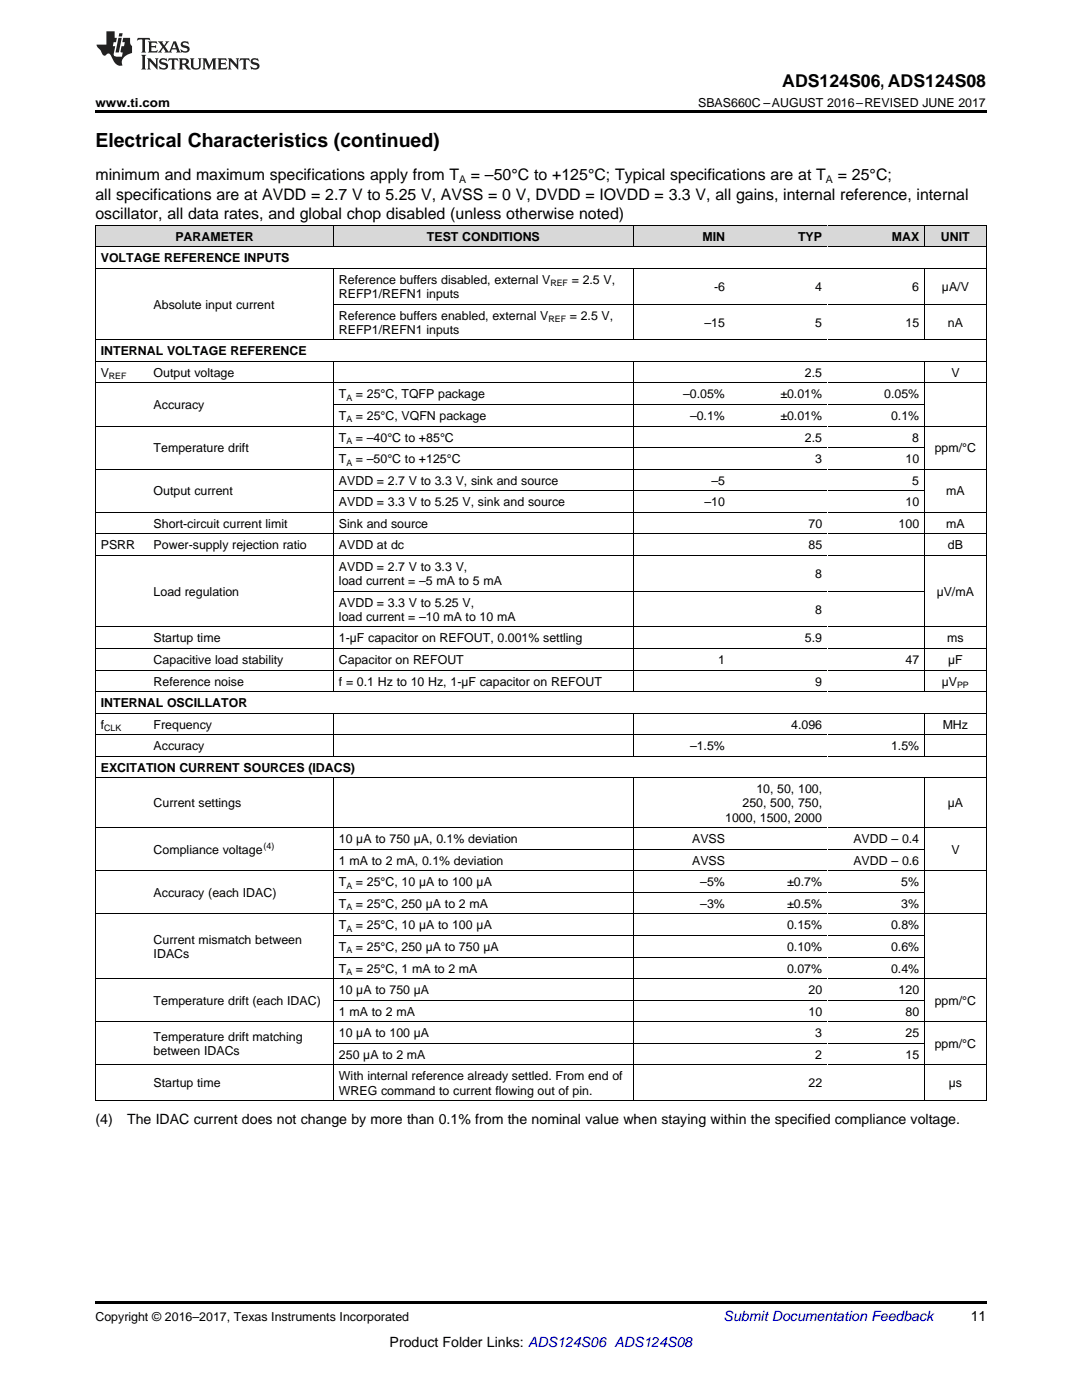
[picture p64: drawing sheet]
<svg xmlns="http://www.w3.org/2000/svg" width="216mm" height="279mm" viewBox="0 0 216 279" stroke-linecap="round" stroke-linejoin="round" font-family="sans-serif">
<defs><g id="words">
<text font-size="3.9" x="19" y="29.3">Electrical Characteristics (continued)</text>
<text font-size="3.5" x="156.1" y="17.3">ADS124S06, ADS124S08</text>
<g font-size="3.2">
<text x="19" y="36">minimum and maximum specifications apply from T</text>
<text x="94" y="36">= –50°C to +125°C; Typical specifications are at T</text>
<text x="167.2" y="36">= 25°C;</text>
<text x="19" y="39.9">all specifications are at AVDD = 2.7 V to 5.25 V, AVSS = 0 V, DVDD = IOVDD = 3.3 V, all gains, internal reference, internal</text>
<text x="19" y="43.7">oscillator, all data rates, and global chop disabled (unless otherwise noted)</text>
</g>
<g font-size="2.8">
<text x="19" y="224.3">(4)</text>
<text x="25.4" y="224.3">The IDAC current does not change by more than 0.1% from the nominal value when staying within the specified compliance voltage.</text>
<text x="193.7" y="263.6">11</text>
<text x="77.8" y="268.9">Product Folder Links: ADS124S06 ADS124S08</text>
</g>
<text font-size="2.8" fill="#0000c8" x="144.4" y="263.6">Submit Documentation Feedback</text>
<g font-size="2.5">
<text x="19" y="21.4">www.ti.com</text>
<text x="139.3" y="21.4">SBAS660C –AUGUST 2016–REVISED JUNE 2017</text>
<text x="20.1" y="52.4">VOLTAGE REFERENCE INPUTS</text>
<text x="35" y="48">PARAMETER</text>
<text x="85.2" y="48">TEST CONDITIONS</text>
<text x="140.2" y="48">MIN</text>
<text x="159.2" y="48">TYP</text>
<text x="177.9" y="48">MAX</text>
<text x="187.7" y="48">UNIT</text>
<text x="67.6" y="56.7">Reference buffers disabled, external V</text>
<text x="67.6" y="59.5">REFP1/REFN1 inputs</text>
<text x="114.1" y="56.7">= 2.5 V,</text>
<text x="142.5" y="58.1">-6</text>
<text x="162.7" y="58.1">4</text>
<text x="182" y="58.1">6</text>
<text x="188" y="58.1">µA/V</text>
<text x="30.7" y="61.6">Absolute input current</text>
<text x="67.6" y="63.8">Reference buffers enabled, external V</text>
<text x="113.7" y="63.8">= 2.5 V,</text>
<text x="140.6" y="65.2">–15</text>
<text x="162.7" y="65.2">5</text>
<text x="180.7" y="65.2">15</text>
<text x="189.1" y="65.2">nA</text>
<text x="20.1" y="70.9">INTERNAL VOLTAGE REFERENCE</text>
<text x="67.6" y="66.6">REFP1/REFN1 inputs</text>
<text x="20.1" y="75.2">V</text>
<text x="30.7" y="75.2">Output voltage</text>
<text x="160.6" y="75.2">2.5</text>
<text x="189.8" y="75.2">V</text>
<text x="30.7" y="81.7">Accuracy</text>
<text x="67.6" y="79.5">T</text>
<text x="67.6" y="83.8">T</text>
<text x="71" y="79.5">= 25°C, TQFP package</text>
<text x="71" y="83.8">= 25°C, VQFN package</text>
<text x="136.3" y="79.5">–0.05%</text>
<text x="137.7" y="83.8">–0.1%</text>
<text x="155.7" y="79.5">±0.01%</text>
<text x="155.7" y="83.8">±0.01%</text>
<text x="176.4" y="79.5">0.05%</text>
<text x="177.8" y="83.8">0.1%</text>
<text x="67.6" y="88.1">T</text>
<text x="71" y="88.1">= –40°C to +85°C</text>
<text x="160.6" y="88.1">2.5</text>
<text x="182" y="88.1">8</text>
<text x="30.7" y="90.3">Temperature drift</text>
<text x="67.6" y="92.4">T</text>
<text x="71" y="92.4">= –50°C to +125°C</text>
<text x="162.7" y="92.4">3</text>
<text x="180.7" y="92.4">10</text>
<text x="186.5" y="90.3">ppm/°C</text>
<text x="30.7" y="98.9">Output current</text>
<text x="67.6" y="96.7">AVDD = 2.7 V to 3.3 V, sink and source</text>
<text x="67.6" y="101">AVDD = 3.3 V to 5.25 V, sink and source</text>
<text x="140.6" y="101">–10</text>
<text x="142" y="96.7">–5</text>
<text x="180.7" y="101">10</text>
<text x="182" y="96.7">5</text>
<text x="188.8" y="98.9">mA</text>
<text x="30.7" y="105.3">Short-circuit current limit</text>
<text x="67.6" y="105.3">Sink and source</text>
<text x="161.3" y="105.3">70</text>
<text x="179.3" y="105.3">100</text>
<text x="188.8" y="105.3">mA</text>
<text x="20.1" y="109.6">PSRR</text>
<text x="30.7" y="109.6">Power-supply rejection ratio</text>
<text x="67.6" y="109.6">AVDD at dc</text>
<text x="67.6" y="113.9">AVDD = 2.7 V to 3.3 V,</text>
<text x="161.3" y="109.6">85</text>
<text x="189.1" y="109.6">dB</text>
<text x="30.7" y="118.9">Load regulation</text>
<text x="67.6" y="116.8">load current = –5 mA to 5 mA</text>
<text x="162.7" y="115.4">8</text>
<text x="186.9" y="118.9">µV/mA</text>
<text x="67.6" y="121.1">AVDD = 3.3 V to 5.25 V,</text>
<text x="67.6" y="123.9">load current = –10 mA to 10 mA</text>
<text x="162.7" y="122.5">8</text>
<text x="30.7" y="128.2">Startup time</text>
<text x="67.6" y="128.2">1-µF capacitor on REFOUT, 0.001% settling</text>
<text x="160.6" y="128.2">5.9</text>
<text x="189" y="128.2">ms</text>
<text x="30.7" y="132.5">Capacitive load stability</text>
<text x="30.7" y="136.8">Reference noise</text>
<text x="67.6" y="132.5">Capacitor on REFOUT</text>
<text x="67.6" y="136.8">f = 0.1 Hz to 10 Hz, 1-µF capacitor on REFOUT</text>
<text x="143.3" y="132.5">1</text>
<text x="162.7" y="136.8">9</text>
<text x="180.7" y="132.5">47</text>
<text x="187.9" y="136.8">µV</text>
<text x="189.2" y="132.5">µF</text>
<text x="20.1" y="141.1">INTERNAL OSCILLATOR</text>
<text x="20.1" y="145.4">f</text>
<text x="30.7" y="145.4">Frequency</text>
<text x="30.7" y="149.7">Accuracy</text>
<text x="137.7" y="149.7">–1.5%</text>
<text x="157.9" y="145.4">4.096</text>
<text x="177.8" y="149.7">1.5%</text>
<text x="188.1" y="145.4">MHz</text>
<text x="20.1" y="154">EXCITATION CURRENT SOURCES (IDACS)</text>
<text x="30.7" y="161.1">Current settings</text>
<text x="148.2" y="161.1">250, 500, 750,</text>
<text x="150.9" y="158.3">10, 50, 100,</text>
<text x="189.1" y="161.1">µA</text>
<text x="144.7" y="164">1000, 1500, 2000</text>
<text x="30.7" y="170.4">Compliance voltage</text>
<text x="67.6" y="168.3">10 µA to 750 µA, 0.1% deviation</text>
<text x="67.6" y="172.6">1 mA to 2 mA, 0.1% deviation</text>
<text x="138.1" y="168.3">AVSS</text>
<text x="138.1" y="172.6">AVSS</text>
<text x="170.3" y="168.3">AVDD – 0.4</text>
<text x="170.3" y="172.6">AVDD – 0.6</text>
<text x="189.8" y="170.4">V</text>
<text x="30.7" y="179">Accuracy (each IDAC)</text>
<text x="67.6" y="176.9">T</text>
<text x="71" y="176.9">= 25°C, 10 µA to 100 µA</text>
<text x="139.7" y="176.9">–5%</text>
<text x="157.1" y="176.9">±0.7%</text>
<text x="179.8" y="176.9">5%</text>
<text x="67.6" y="181.2">T</text>
<text x="67.6" y="185.5">T</text>
<text x="71" y="181.2">= 25°C, 250 µA to 2 mA</text>
<text x="71" y="185.5">= 25°C, 10 µA to 100 µA</text>
<text x="139.7" y="181.2">–3%</text>
<text x="157.1" y="181.2">±0.5%</text>
<text x="157.1" y="185.5">0.15%</text>
<text x="177.8" y="185.5">0.8%</text>
<text x="179.8" y="181.2">3%</text>
<text x="30.7" y="188.4">Current mismatch between</text>
<text x="30.7" y="191.2">IDACs</text>
<text x="67.6" y="189.8">T</text>
<text x="71" y="189.8">= 25°C, 250 µA to 750 µA</text>
<text x="157.1" y="189.8">0.10%</text>
<text x="177.8" y="189.8">0.6%</text>
<text x="67.6" y="194.1">T</text>
<text x="71" y="194.1">= 25°C, 1 mA to 2 mA</text>
<text x="157.1" y="194.1">0.07%</text>
<text x="177.8" y="194.1">0.4%</text>
<text x="30.7" y="200.6">Temperature drift (each IDAC)</text>
<text x="67.6" y="198.4">10 µA to 750 µA</text>
<text x="67.6" y="202.7">1 mA to 2 mA</text>
<text x="161.3" y="198.4">20</text>
<text x="161.3" y="202.7">10</text>
<text x="179.3" y="198.4">120</text>
<text x="180.7" y="202.7">80</text>
<text x="186.5" y="200.6">ppm/°C</text>
<text x="30.7" y="207.8">Temperature drift matching</text>
<text x="67.6" y="207">10 µA to 100 µA</text>
<text x="162.7" y="207">3</text>
<text x="180.7" y="207">25</text>
<text x="186.5" y="209.2">ppm/°C</text>
<text x="30.7" y="210.6">between IDACs</text>
<text x="67.6" y="211.3">250 µA to 2 mA</text>
<text x="67.6" y="215.6">With internal reference already settled. From end of</text>
<text x="162.7" y="211.3">2</text>
<text x="180.7" y="211.3">15</text>
<text x="30.7" y="217">Startup time</text>
<text x="67.6" y="218.4">WREG command to current flowing out of pin.</text>
<text x="161.3" y="217">22</text>
<text x="189.3" y="217">µs</text>
<text x="19" y="263.6">Copyright © 2016–2017, Texas Instruments Incorporated</text>
</g>
<g font-size="2.1">
<text x="91.6" y="36.6">A</text>
<text x="164.8" y="36.6">A</text>
</g>
<g font-size="1.8">
<text x="109.8" y="57.2">REF</text>
<text x="109.4" y="64.3">REF</text>
<text x="21.7" y="75.7">REF</text>
<text x="69.1" y="80">A</text>
<text x="69.1" y="84.3">A</text>
<text x="69.1" y="88.6">A</text>
<text x="69.1" y="92.9">A</text>
<text x="191" y="137.3">PP</text>
<text x="20.8" y="145.9">CLK</text>
<text x="52.6" y="169.4">(4)</text>
<text x="69.1" y="177.4">A</text>
<text x="69.1" y="181.7">A</text>
<text x="69.1" y="186">A</text>
<text x="69.1" y="190.3">A</text>
<text x="69.1" y="194.6">A</text>
</g>
</g></defs>
<g fill="#d8d8d8">
<path d="M19 45h10.6v4.3h-10.6z"/>
<path d="M29.6 45h19.4v4.3h-19.4z"/>
<path d="M49 45h17.6v4.3h-17.6z"/>
<path d="M66.6 45h38.7v4.3h-38.7z"/>
<path d="M105.3 45h21.1v4.3h-21.1z"/>
<path d="M126.4 45h19.4v4.3h-19.4z"/>
<path d="M145.8 45h19.3v4.3h-19.3z"/>
<path d="M165.1 45h19.4v4.3h-19.4z"/>
<path d="M184.5 45h12.3v4.3h-12.3z"/>
</g>
<path d="M19 22h177.8v.5h-177.8zM19 259.7h177.8v.5h-177.8z" fill="#000"/>
<g fill="none" stroke="#000" stroke-width=".2">
<path d="M19 53.6h177.8M19 49.3h177.8M19 45h177.8M19.1 45v174.7M66.5 45v4.3M66.5 53.6v14.3M126.3 45v4.3M126.3 53.6v14.3M184.4 45v4.3M184.4 53.6v14.3M196.8 45v174.7M19 76.4h177.8"/>
<path d="M19 72.1h177.8M19 67.8h177.8M66.5 72.2v65.9M66.6 60.7h130.2M126.3 72.2v65.9M184.4 72.2v65.9M19 93.6h177.8M19 85h177.8M66.6 97.9h117.9M66.6 89.3h117.9M66.6 80.7h117.9M19 110.9h177.8"/>
<path d="M19 106.6h177.8M19 102.3h177.8M66.6 118h117.9M19 138h177.8M19 133.7h177.8M19 129.4h177.8M19 125.1h177.8M19 155.2h177.8M19 150.9h177.8M19 146.6h177.8M19 142.3h177.8M66.5 142.4v8.6"/>
<path d="M66.5 155.3v64.4M126.3 142.4v8.6M126.3 155.3v64.4M184.4 142.4v8.6M184.4 155.3v64.4M19 173.8h177.8M19 165.2h177.8M66.6 178.1h117.9M66.6 169.5h117.9M19 195.3h177.8M19 182.4h177.8M66.6 199.6h117.9"/>
<path d="M66.6 191h117.9M66.6 186.7h117.9M19 219.7h177.8M19 212.5h177.8M19 203.9h177.8M66.6 208.2h117.9"/>
</g>
<g fill="#231f20">
<path d="M27.5 7.6l-.1 .5 .4-.2h.6v.1v2.1l-.2 .4h1l-.3-.4v-2.1l.1-.1h.5l.5 .2-.2-.5zM29.5 8.3l.2 .3v1.5l-.2 .4h1.8l.2-.6a1.04 1.04 0 0 1-1.3 .2v-.7h.6l.3 .2v-.6l-.3 .2h-.6v-.6l.8-.1 .4 .3-.2-.5zM31.5 8.3l.9 1.1-.9 1.1h.8l-.2-.2 .5-.7 .4 .7-.2 .2h1.5l-.1-.2 .1-.4h.9l.1 .4-.2 .2h1l-.3-.3-.7-1.9h-.5l-.9 2-.8-1 .9-1h-.8l.1 .3-.3 .5-.4-.6 .2-.2zM34.7 8.6l.4 1h-.7zM36.3 8.4a.63 .63 0 0 0-.2 .7 .63 .63 0 0 0 .6 .4l.6 .2 .1 .2a.75 .75 0 0 1-.7 .4 .75 .75 0 0 1-.6-.5l.1 .7 .1-.1a1.11 1.11 0 0 0 1.5-.6 1.13 1.13 0 0 0-1.2-.8l-.1-.4a1.04 1.04 0 0 1 1.2 .2l-.2-.5-.1 .1-.5-.2zM28.2 10.9l.2 .4v2.2l-.2 .4h1l-.3-.4v-2.2l.3-.4zM29.3 11.6l.3 .4v1.5l-.3 .4h.8l-.2-.4v-1.3l1.5 1.7v-1.9l.2-.4h-.7l.2 .4v.9l-1.1-1.3zM32 11.8a.62 .62 0 0 0-.2 .7 .62 .62 0 0 0 .6 .4l.6 .1 .1 .3a.76 .76 0 0 1-.7 .3 .76 .76 0 0 1-.6-.4l.1 .7 .1-.1a1.11 1.11 0 0 0 1.5-.6 1.13 1.13 0 0 0-1.2-.8l-.1-.4a1.04 1.04 0 0 1 1.2 .2l-.2-.6-.1 .1-.5-.1zM33.7 11.6l-.2 .6a.61 .61 0 0 1 .8-.3v1.6l-.2 .4h.9l-.2-.4v-1.6a.63 .63 0 0 1 .8 .3l-.2-.6zM35.6 11.6l.3 .4v1.5l-.3 .4h1l-.2-.2v-.8l.5 .2a.76 .76 0 0 0 1.2 .7l-1-1a.58 .58 0 0 0 .6-.5 .58 .58 0 0 0-.5-.6zM36.4 11.9h.1a.45 .45 0 0 1 .5 .1 .45 .45 0 0 1 .1 .5l-.7 .2zM37.9 11.6l.2 .2a2.17 2.17 0 0 0 .3 1.9 .99 .99 0 0 0 1.6-.6v-1.1l.2-.4h-.7l.2 .2a1.92 1.92 0 0 1-.2 1.8 .6 .6 0 0 1-.9-.5v-1.1l.2-.4zM40.4 11.6l.2 .4v1.5l-.2 .4h.7l-.2-.4v-1.4l.8 1.8 .8-1.8v1.4l-.2 .4h.9l-.2-.4v-1.5l.2-.4h-.8l-.6 1.5-.6-1.5zM43.4 11.6l.2 .4v1.5l-.2 .4h1.8l.2-.6a1.04 1.04 0 0 1-1.3 .1v-.6h.5l.4 .2v-.6l-.4 .2h-.5v-.7h.8l.3 .3-.1-.6zM45.5 11.6l.2 .4v1.5l-.2 .4h.7l-.2-.4v-1.3l1.5 1.7v-1.9l.2-.4h-.7l.2 .4v.9l-1.1-1.3zM47.9 11.6l-.1 .6a.61 .61 0 0 1 .8-.3v1.6l-.3 .4h1l-.3-.4 .1-1.6a.63 .63 0 0 1 .7 .3l-.1-.6zM50.2 11.8a.62 .62 0 0 0-.2 .7 .62 .62 0 0 0 .6 .4l.6 .1 .2 .3a.76 .76 0 0 1-.8 .3 .76 .76 0 0 1-.6-.4l.1 .7 .2-.1a1.11 1.11 0 0 0 1.5-.6 1.13 1.13 0 0 0-1.3-.8l-.1-.4a1.04 1.04 0 0 1 1.2 .2l-.1-.6-.2 .1-.5-.1z"/>
<path d="M21.2 6.3v2.6h-1.9l.1 .4 .7 .9a.91 .91 0 0 0 1 .8 .56 .56 0 0 1 .5-.3 .56 .56 0 0 1 .5 .3l.4 .8a1.53 1.53 0 0 0 1.9 1.2 1.54 1.54 0 0 1 1-2.1l.9-.3v-1.4a1.52 1.52 0 0 1-.3-1.6h-1.4l-.2 .8h.5l-.2 .8h-.4l-.2 1v.2l.4 .1-.2 .8a1.93 1.93 0 0 1-1.6-.3l.3-1.8h-.5l.2-.8h.4l.2-.8h-.4v-1.3zM23.6 7.6l-.6 2.9h.7l.6-2.9zM23.8 6.6l-.1 .7h.6l.2-.7z"/>
</g>
<use href="#words"/>
</svg>
